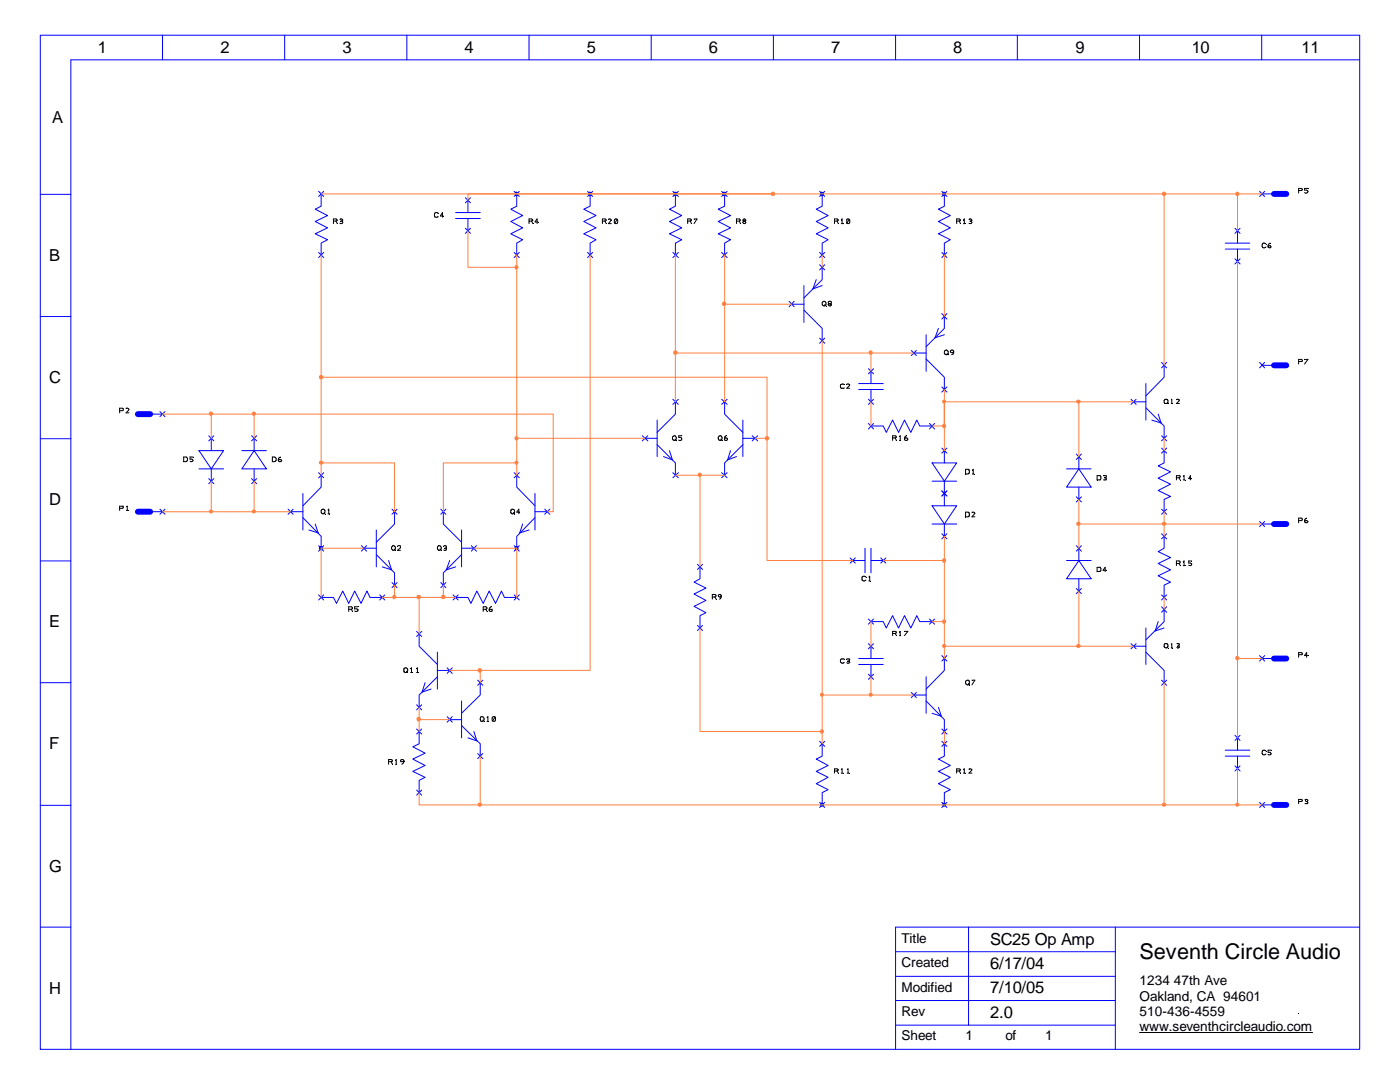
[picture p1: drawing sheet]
<svg xmlns="http://www.w3.org/2000/svg" width="279mm" height="216mm" viewBox="0 0 279 216" stroke-linecap="round" stroke-linejoin="round" font-family="sans-serif">
<defs><g id="words">
<text font-size="4.3" x="227.4" y="191.4">Seventh Circle Audio</text>
<g font-size="3.3">
<text x="19.6" y="10.6">1</text>
<text x="44" y="10.6">2</text>
<text x="68.3" y="10.6">3</text>
<text x="92.7" y="10.6">4</text>
<text x="117.1" y="10.6">5</text>
<text x="141.5" y="10.6">6</text>
<text x="165.9" y="10.6">7</text>
<text x="190.2" y="10.6">8</text>
<text x="214.6" y="10.6">9</text>
<text x="237.8" y="10.6">10</text>
<text x="259.8" y="10.6">11</text>
<text x="10.4" y="24.6">A</text>
<text x="9.8" y="52">B</text>
<text x="9.8" y="76.4">C</text>
<text x="9.8" y="100.8">D</text>
<text x="9.8" y="125.1">E</text>
<text x="9.8" y="149.5">F</text>
<text x="9.8" y="173.9">G</text>
<text x="197.6" y="188.5">SC25 Op Amp</text>
<text x="197.6" y="193.4">6/17/04</text>
<text x="9.8" y="198.3">H</text>
<text x="197.6" y="203.1">2.0</text>
<text x="197.6" y="198.2">7/10/05</text>
</g>
<g font-size="2.7">
<text x="179.9" y="188.1">Title</text>
<text x="179.9" y="193">Created</text>
<text x="179.9" y="197.9">Modified</text>
<text x="227.4" y="196.6">1234</text>
<text x="234.3" y="196.6">47th Ave</text>
<text x="179.9" y="202.7">Rev</text>
<text x="227.4" y="199.6">Oakland, CA 94601</text>
<text x="227.4" y="202.7">510-436-4559</text>
<text x="179.9" y="207.6">Sheet</text>
<text x="192.7" y="207.6">1</text>
<text x="200.7" y="207.6">of</text>
<text x="208.6" y="207.6">1</text>
<text x="227.4" y="205.7">www.seventhcircleaudio.com</text>
</g>
</g></defs>
<g fill="none" stroke="#00f" stroke-width=".2">
<path d="M8 7h263.4v202.4h-263.4zM32.4 7v4.9M56.8 7v4.9M81.2 7v4.9M105.6 7v4.9M130 7v4.9M154.3 7v4.9M178.7 7v4.9M203 7v4.9M227.4 7v4.9M251.8 7v4.9M271.4 11.9h-257.3v197.5"/>
<path d="M8 38.8h6.1M63.6 38.2l1 1M64.1 38.7v2.4l-1.2 .6 2.5 1.3-2.5 1.2 2.5 1.3-2.5 1.2 2.5 1.1-1.3 .7v2.4M64.6 38.2l-1 1M92.9 39.5l1 1M93.4 40v2.4M93.9 39.5l-1 1M102.6 38.2l1 1M103.1 38.7v2.4l-1.2 .6 2.4 1.3-2.4 1.2 2.4 1.3-2.4 1.2 2.4 1.1-1.2 .7v2.4M103.6 38.2l-1 1M117.3 38.2l1 1M117.8 38.7v2.4l-1.3 .6 2.5 1.3-2.5 1.2 2.5 1.3-2.5 1.2 2.5 1.1-1.2 .7v2.4"/>
<path d="M118.3 38.2l-1 1M134.3 38.2l1.1 1M134.8 38.7v2.4l-1.2 .6 2.5 1.3-2.5 1.2 2.5 1.3-2.5 1.2 2.5 1.1-1.3 .7v2.4M135.4 38.2l-1.1 1M144 38.2l1.1 1M144.6 38.7v2.4l-1.3 .6 2.5 1.3-2.5 1.2 2.5 1.3-2.5 1.2 2.5 1.1-1.2 .7v2.4M145.1 38.2l-1.1 1M163.6 38.2l1 1M164.1 38.7v2.4l-1.2 .6 2.4 1.3-2.4 1.2 2.4 1.3-2.4 1.2 2.4 1.1-1.2 .7v2.4M164.6 38.2l-1 1M188 38.2l1 1M188.5 38.7v2.4l-1.2 .6 2.4 1.3-2.4 1.2 2.4 1.3-2.4 1.2 2.4 1.1-1.2 .7v2.4"/>
<path d="M189 38.2l-1 1M251.4 38.2l1 1M251.9 38.7h2.4M252.4 38.2l-1 1M63.6 50.4l1 1M64.6 50.4l-1 1M90.9 43.6h4.9M90.9 42.4h4.9M92.9 45.6l1 1M93.4 43.6v2.5M93.9 45.6l-1 1M102.6 50.4l1 1"/>
<path d="M103.6 50.4l-1 1M117.3 50.4l1 1M118.3 50.4l-1 1M134.3 50.4l1.1 1M135.4 50.4l-1.1 1M144 50.4l1.1 1M145.1 50.4l-1.1 1M160.4 57v7.3M162.9 55.8l-.7 1.9 1.9-.7M163.6 52.8l1 1M163.6 50.4l1 1M164.1 53.3v2.5l-3.7 3.6"/>
<path d="M164.6 52.8l-1 1M164.6 50.4l-1 1M188 50.4l1 1M189 50.4l-1 1M244.5 49.7h4.9M244.5 48.5h4.9M246.5 51.6l1 1.1M246.5 45.6l1 1M247 46.1v2.4M247 49.7v2.5M247.5 51.6l-1 1.1M247.5 45.6l-1 1"/>
<path d="M8 63.2h6.1M134.3 79.7l1.1 1M135.4 79.7l-1.1 1M144 79.7l1.1 1M145.1 79.7l-1.1 1M157.5 60.1l1 1.1M158 60.7h2.4M158.5 60.1l-1 1.1M160.4 61.9l3.7 3.6v2.5M163.6 67.5l1 1M164.6 67.5l-1 1M171.4 77.7h4.9"/>
<path d="M171.4 76.5h4.9M173.3 79.7l1 1M173.3 73.6l1 1M173.8 74.1v2.4M173.8 77.7v2.5M174.3 79.7l-1 1M174.3 73.6l-1 1M181.9 69.9l1 1.1M182.4 70.4h2.4M182.9 69.9l-1 1.1M184.8 71.6l3.7 3.7v2.4M184.8 66.8v7.3"/>
<path d="M187.3 65.5l-.7 1.9 1.9-.6M188 62.6l1 1.1M188 77.2l1 1M188.5 63.1v2.4l-3.7 3.7M189 62.6l-1 1.1M189 77.2l-1 1M225.7 79.7l1 1M226.7 79.7l-1 1M228.7 76.5v7.3M231.8 72.3l1 1.1M232.3 72.9v2.4l-3.6 3.7M232.8 72.3l-1 1.1"/>
<path d="M251.4 72.3l1 1.1M251.9 72.9h2.4M252.4 72.3l-1 1.1M8 87.5h6.1M30 82.6h2.4M31.9 82.1l1 1M32.9 82.1l-1 1M39.7 89.9h4.9l-2.4 3.7zM39.7 93.6h4.9M41.7 87l1 1M41.7 95.5l1 1M42.2 87.5v2.4"/>
<path d="M42.2 93.6v2.4M42.7 87l-1 1M42.7 95.5l-1 1M48.3 89.9h4.9M50.2 95.5l1 1M50.2 87l1 1M50.7 89.9l2.5 3.7h-4.9zM50.7 87.5v2.4M50.7 93.6v2.4M51.2 87l-1 1M51.2 95.5l-1 1M60.5 98.5v7.2"/>
<path d="M63.6 94.3l1 1M64.1 94.8v2.4l-3.6 3.7M64.6 94.3l-1 1M102.6 94.3l1 1M103.1 94.8v2.4l3.7 3.7M103.6 94.3l-1 1M106.8 98.5v7.2M128.2 87l1.1 1M128.7 87.5h2.4M129.3 87l-1.1 1M131.1 88.7l3.7 3.7v2.4M131.1 83.8v7.3"/>
<path d="M133.6 89.9l.6 1.9-1.8-.7M134.3 94.3l1.1 1M134.8 80.2v2.4l-3.7 3.7M135.4 94.3l-1.1 1M144 94.3l1.1 1M144.6 80.2v2.4l3.7 3.7M145.1 94.3l-1.1 1M145.8 89.9l-.6 1.9 1.8-.7M148.3 88.7l-3.7 3.7v2.4M148.3 87.5h2.4M148.3 83.8v7.3M150.1 87l1.1 1"/>
<path d="M151.2 87l-1.1 1M173.3 84.5l1 1.1M173.8 85h2.5l.6 1.3 1.2-2.5 1.2 2.5 1.2-2.5 1.3 2.5 1.2-2.5 .6 1.2h2.4M174.3 84.5l-1 1.1M185.5 84.5l1 1.1M186 92.4h4.9l-2.4 3.6zM186 96h4.9M186.5 84.5l-1 1.1M188 89.4l1 1M188 98l1 1M188.5 89.9v2.5M188.5 96v4.9"/>
<path d="M189 89.4l-1 1M189 98l-1 1M212.9 93.6h4.9M214.8 99.1l1 1.1M214.8 90.6l1 1.1M215.3 93.6l2.5 3.6h-4.9zM215.3 91.1v2.5M215.3 97.2v2.5M215.8 99.1l-1 1.1M215.8 90.6l-1 1.1M226.2 80.2h2.5M228.7 81.4l3.6 3.6v2.5"/>
<path d="M231.1 82.6l.6 1.8-1.8-.6M231.8 89.4l1 1M231.8 87l1 1M232.3 89.9v2.5l-1.2 .6 2.5 1.1-2.5 1.3 2.5 1.2-2.5 1.3 2.5 1.2-1.3 .6v2.4M232.8 89.4l-1 1M232.8 87l-1 1M8 111.9h6.1M30 102.1h2.4M31.9 101.6l1 1M32.9 101.6l-1 1M57.5 101.6l1 1M58 102.1h2.5"/>
<path d="M58.5 101.6l-1 1M60.5 103.3l3.6 3.7v2.4M62.9 104.6l.6 1.7-1.9-.6M63.6 108.9l1 1.1M63.6 118.7l1 1M64.1 119.2h2.4l.6 1.2 1.3-2.5 1.2 2.5 1.2-2.5 1.3 2.5 1.1-2.5 .6 1.3h2.5M64.6 108.9l-1 1.1M64.6 118.7l-1 1M72.1 108.9l1.1 1.1M72.6 109.4h2.5M73.2 108.9l-1.1 1.1M75.1 110.7l3.6 3.6v2.5"/>
<path d="M75.1 105.7v7.4M75.8 118.7l1 1M76.8 118.7l-1 1M77.6 111.8l.5 1.9-1.8-.6M78.2 101.6l1 1M78.2 116.2l1 1.1M78.7 102.1v2.5l-3.6 3.6M79.2 101.6l-1 1M79.2 116.2l-1 1.1M88 101.6l1 1M88 116.2l1 1.1M88.5 102.1v2.5l3.6 3.6"/>
<path d="M89 101.6l-1 1M89 116.2l-1 1.1M89.7 111.8l-.6 1.9 1.8-.6M90.4 118.7l1 1M90.9 119.2h2.5l.6 1.2 1.2-2.5 1.2 2.5 1.2-2.5 1.3 2.5 1.2-2.5 .6 1.3h2.4M91.4 118.7l-1 1M92.1 110.7l-3.6 3.6v2.5M92.1 109.4h2.5M92.1 105.7v7.4M94.1 108.9l1 1.1M95.1 108.9l-1 1.1M102.6 108.9l1 1.1"/>
<path d="M102.6 118.7l1 1M103.6 108.9l-1 1.1M103.6 118.7l-1 1M104.3 104.6l-.6 1.7 1.9-.6M106.8 103.3l-3.7 3.7v2.4M106.8 102.1h2.4M108.7 101.6l1 1M109.7 101.6l-1 1M139.2 112.6l1 1M139.7 113.1v2.4l-1.2 .7 2.4 1.1-2.4 1.2 2.4 1.3-2.4 1.2 2.4 1.3-1.2 .6v2.4M140.2 112.6l-1 1M169.7 111.3l1 1.1"/>
<path d="M170.2 111.8h2.4M170.7 111.3l-1 1.1M172.6 109.4v4.9M173.8 111.8h2.5M173.8 109.4v4.9M175.8 111.3l1 1.1M176.8 111.3l-1 1.1M186 100.9h4.9l-2.4 3.7zM186 104.6h4.9M188 106.5l1 1M188.5 104.6v2.4M189 106.5l-1 1"/>
<path d="M212.9 111.8h4.9M214.8 117.4l1 1M214.8 108.9l1 1.1M215.3 111.8l2.5 3.7h-4.9zM215.3 109.4v2.4M215.3 115.5v2.4M215.8 117.4l-1 1M215.8 108.9l-1 1.1M231.8 101.6l1 1M231.8 118.7l1 1M231.8 106.5l1 1M232.3 107v2.4l-1.2 .7 2.5 1.2-2.5 1.1 2.5 1.3-2.5 1.2 2.5 1.3-1.3 .6v2.4"/>
<path d="M232.8 101.6l-1 1M232.8 118.7l-1 1M232.8 106.5l-1 1M251.4 104.1l1 1M251.9 104.6h2.4M252.4 104.1l-1 1M8 136.2h6.1M83.1 126l1.1 1M83.7 126.5v2.4l3.6 3.7M84.2 126l-1.1 1M84.8 136.2l-.6 1.9 1.8-.6M87.3 135l-3.6 3.7v2.4"/>
<path d="M87.3 130.1v7.4M87.3 133.8h2.4M89.2 133.3l1.1 1.1M90.3 133.3l-1.1 1.1M92.1 139.9v7.3M95.3 135.7l1.1 1M95.8 136.2v2.5l-3.7 3.6M96.4 135.7l-1.1 1M139.2 124.8l1 1M140.2 124.8l-1 1M171.4 132.6h4.9M171.4 131.4h4.9"/>
<path d="M173.3 123.5l1 1M173.3 134.5l1 1.1M173.3 128.4l1 1.1M173.8 124h2.5l.6 1.3 1.2-2.4 1.2 2.4 1.2-2.4 1.3 2.4 1.2-2.4 .6 1.1h2.4M173.8 128.9v2.5M173.8 132.6v2.4M174.3 123.5l-1 1M174.3 134.5l-1 1.1M174.3 128.4l-1 1.1M181.9 138.2l1 1M182.4 138.7h2.4M182.9 138.2l-1 1"/>
<path d="M184.8 139.9l3.7 3.7v2.4M184.8 135v7.3M185.5 123.5l1 1M186.5 123.5l-1 1M188 130.8l1 1.1M188.5 131.4v2.4l-3.7 3.7M189 130.8l-1 1.1M225.7 128.4l1 1.1M226.2 128.9h2.5M226.7 128.4l-1 1.1M228.7 130.1l3.6 3.7v2.4M228.7 125.3v7.3"/>
<path d="M231.1 124l-.6 1.9 1.8-.6M231.8 121.1l1 1.1M231.8 135.7l1 1M232.3 121.6v2.4l-3.6 3.7M232.8 121.1l-1 1.1M232.8 135.7l-1 1M251.4 130.8l1 1.1M251.9 131.4h2.4M252.4 130.8l-1 1.1M83.1 140.6l1.1 1M83.1 145.5l1.1 1M83.1 157.6l1.1 1.1"/>
<path d="M83.7 146v2.4l-1.3 .6 2.4 1.3-2.4 1.2 2.4 1.2-2.4 1.2 2.4 1.2-1.1 .6v2.5M84.2 140.6l-1.1 1M84.2 145.5l-1.1 1M84.2 157.6l-1.1 1.1M89.2 143l1.1 1.1M89.7 143.6h2.4M90.3 143l-1.1 1.1M92.1 144.8l3.7 3.6v2.5M94.6 146l.6 1.8-1.8-.6M95.3 150.4l1.1 1M96.4 150.4l-1.1 1M163.6 147.9l1 1"/>
<path d="M164.1 148.4v2.5l-1.2 .6 2.4 1.2-2.4 1.2 2.4 1.2-2.4 1.3 2.4 1.2-1.2 .6v2.4M164.6 147.9l-1 1M187.3 141.1l.6 1.8-1.9-.6M188 145.5l1 1M188 147.9l1 1M188.5 148.4v2.5l-1.2 .6 2.4 1.2-2.4 1.2 2.4 1.2-2.4 1.3 2.4 1.2-1.2 .6v2.4M189 145.5l-1 1M189 147.9l-1 1M244.5 150.9h4.9M244.5 149.7h4.9M246.5 152.8l1 1M246.5 146.7l1 1"/>
<path d="M247 147.2v2.5M247 150.9v2.4M247.5 152.8l-1 1M247.5 146.7l-1 1M8 160.7h6.1M163.6 160.1l1 1M164.6 160.1l-1 1M188 160.1l1 1M189 160.1l-1 1M251.4 160.1l1 1M251.9 160.6h2.4M252.4 160.1l-1 1"/>
<path d="M8 185h6.1M178.7 194.8h43.9M178.7 199.6h43.9M178.7 189.9h43.9M193.3 185v19.6M222.6 185v24.4M271.4 185h-92.7v24.4M178.7 204.6h43.9"/>
</g>
<g fill="#00f" stroke="#00f" stroke-width=".2">
<circle cx="64.1" cy="109.4" r=".35"/>
<circle cx="103" cy="109.4" r=".33"/>
<circle cx="103" cy="38.7" r=".33"/>
<circle cx="134.8" cy="38.7" r=".35"/>
<circle cx="144.5" cy="38.7" r=".35"/>
<circle cx="164" cy="38.7" r=".33"/>
<circle cx="164" cy="160.6" r=".31"/>
<circle cx="188.4" cy="160.6" r=".31"/>
<circle cx="188.4" cy="38.7" r=".33"/>
<circle cx="117.7" cy="38.7" r=".33"/>
</g>
<g fill="none" stroke="#000" stroke-width=".2">
<path d="M259.2 38h.5l.2-.2-.2-.2h-.5v.9M261 37.6h-.7v.3h.5l.2 .3-.2 .3-.5-.1M66.5 44.1h.6M67.1 44.1l.2-.2-.1-.1-.7-.1v.9M67.1 44.1l.2 .5M67.8 43.8a.36 .36 0 0 1 .6 .1l-.2 .2M68 44.1h.2M68.2 44.1l.2 .3a.36 .36 0 0 1-.6 .1M87.5 42.6l-.5-.2-.3 .4 .1 .5h.7M88.5 43.1h-.6l.4-.7v.9M105.6 44.1h.5M106.1 44.1l.2-.2v-.1l-.7-.1v.9"/>
<path d="M106.1 44.1l.2 .5M107.4 44.3h-.6l.4-.6v.9M120.2 44.1h.5M120.7 44.1l.3-.2-.1-.1-.7-.1v.9M120.7 44.1l.3 .5M121.4 43.8a.36 .36 0 0 1 .6 .1l-.6 .7h.6M123.2 43.8a.36 .36 0 0 0-.6 .1l.1 .6M123.2 43.8l.1 .6a.36 .36 0 0 1-.6 .1M123.2 43.8l-.5 .7M137.2 44.1h.6M137.8 44.1l.2-.2-.1-.1-.7-.1v.9M137.8 44.1l.2 .5"/>
<path d="M138.5 43.7h.6l-.6 .9M147 44.1h.6M147.6 44.1l.1-.2-.1-.2h-.6v.9M147.6 44.1l.1 .5M148.5 44.1l-.2-.2 .2-.2 .3 .2-.2 .2M148.5 44.1h.1M148.5 44.1l-.2 .3 .2 .2 .3-.2-.2-.3M166.5 44.1h.5M167 44.1l.3-.2-.1-.1-.7-.1v.9M167 44.1l.3 .5M167.9 44.6h.3M167.9 43.9l.2-.2v.9"/>
<path d="M169.5 43.8h-.5v.7M169.5 43.8l.1 .6a.36 .36 0 0 1-.6 .1M169.5 43.8l-.5 .7M190.9 44.1h.5M191.4 44.1l.3-.2-.1-.1-.7-.1v.9M191.4 44.1l.3 .5M192.3 44.6h.3M192.3 43.9l.1-.2v.9M193.4 43.8a.36 .36 0 0 1 .6 .1l-.3 .2M193.5 44.1h.2M193.7 44.1l.3 .3a.36 .36 0 0 1-.6 .1M252.6 48.7l-.5-.2-.2 .4 .1 .5h.4l.2-.1"/>
<path d="M253.2 49.1l.3-.1 .2 .3-.4 .1-.2-.1zM253.5 48.5a.63 .63 0 0 0-.4 .8M164.6 60.8l.2 .2M165.5 60.6l-.2-.2a.35 .35 0 0 1 .3-.3 .35 .35 0 0 1 .3 .3l-.2 .2M165.5 60.6l-.2 .2a.35 .35 0 0 0 .3 .3 .35 .35 0 0 0 .3-.3l-.2-.2M165.5 60.6h.2M168.5 76.7l-.4-.1-.4 .3 .2 .6 .6-.1M169 76.7l.3-.1 .3 .2-.6 .7h.6M189 70.6l.2 .2M190.3 70.1l-.1 .5-.3 .2M232.4 79.8h.6l.1 .5-.2 .2-.5-.1zM233.8 79.8v-.1v.8"/>
<path d="M234.8 79.8l.4-.1 .2 .1-.6 .7h.6M259.2 72.1h.6l.1-.1-.2-.3h-.5v.9M260.3 71.7h.7l-.7 .9M23.9 82h.5l.2-.3-.2-.3h-.5v1M25.1 81.5l.4-.1 .2 .3-.6 .7h.6M36.7 91.2h.5l.1 .2 .1 .5-.2 .2h-.5zM38.5 91.2h-.6v.4h.4l.2 .3a.36 .36 0 0 1-.6 .1M54.4 91.2h.4l.2 .2 .1 .5-.2 .1-.5 .1zM55.6 91.8l.4-.1 .2 .2a.35 .35 0 0 1-.3 .2 .35 .35 0 0 1-.4-.2zM56 91.2a.6 .6 0 0 0-.5 .7M134.7 87.6l.3 .3M136.1 87h-.6v.3h.3l.3 .2-.3 .4-.3-.1"/>
<path d="M143.8 87.6l.3 .3M144.9 87l-.3 .2v.6a.36 .36 0 0 0 .6-.2 .36 .36 0 0 0-.6-.1M178.1 87.4h.5M178.6 87.4l.3-.2-.1-.2h-.7v.9M178.6 87.4l.3 .5M179.5 87.9h.2M179.5 87.1l.2-.1v.9M180.9 87a.6 .6 0 0 0-.4 .6M192.7 93.6l.7 .1v.8l-.7 .1zM194.1 94.6h.3M194.1 93.8l.1-.2v1M218.9 94.9l.7 .1 .1 .5-.2 .3h-.6z"/>
<path d="M220.2 94.9h.5l.1 .2-.2 .2M220.4 95.3h.2M220.6 95.3l.2 .3-.1 .2h-.5M232.9 80.3l.2 .2M233.8 80.5h.2M234.8 95.3h.5M235.3 95.3l.2-.2v-.2h-.7v.9M235.3 95.3l.2 .5M236.1 95.8h.4M236.1 95l.2-.1v.9M237.8 95.5h-.6l.4-.6v.9M23.9 101.4h.5l.2-.2v-.2h-.7v.9"/>
<path d="M25.2 101.9h.4M25.2 101.1l.2-.1v.9M64.3 101.7l.3-.1 .3 .3v.3l-.3 .3-.3-.1-.2-.2v-.3zM64.7 102.3l.2 .2M65.4 102.5h.4M65.4 101.8l.2-.2v.9M78.7 109.6l.2 .2M79.3 109h.6v.3l-.6 .5h.6M87.4 109.1l.1-.2a.47 .47 0 0 1 .6 .4 .47 .47 0 0 1-.6 .5 .52 .52 0 0 1-.1-.7zM87.8 109.6l.3 .2M88.6 109h.5v.3l-.2 .1M88.7 109.4h.4v.3h-.5"/>
<path d="M102.4 102.3l.3 .2M103.7 102.2h-.6l.4-.6v.9M142.2 119.1h.5M142.7 119.1l.2-.2-.1-.2-.6-.1v.9M142.7 119.1l.2 .4M143.9 118.9v.2l-.3 .4M172.8 115.1l-.2-.1-.6 .1 .1 .7 .5 .1 .2-.2M173.4 115.1l.2-.1v.9M173.4 115.9h.3M192.7 102.2l.7 .1v.7l-.7 .1zM194 102.3l.3-.1 .3 .2-.6 .7h.6M218.9 113.2l.7 .1v.7h-.7z"/>
<path d="M220.8 113.8h-.7l.5-.6v.8M234.8 112.4h.5M235.3 112.4l.2-.2v-.2l-.7-.1v1M235.3 112.4l.2 .5M236.1 112.1l.2-.2v1M236.1 112.9h.4M237.8 111.9h-.6v.5h.4l.2 .2a.36 .36 0 0 1-.6 .2M259.2 103.9h.5l.2-.3-.2-.2h-.5v.9M260.3 104.1l.3-.2 .4 .2a.35 .35 0 0 1-.3 .2 .35 .35 0 0 1-.4-.2zM260.8 103.4a.6 .6 0 0 0-.5 .7M69.6 121.6h.5M70.1 121.6l.3-.3-.1-.1-.7-.1v.9"/>
<path d="M70.1 121.6l.3 .4M71.5 121.1h-.7v.4h.4l.3 .2-.3 .3-.4-.1M80.7 133.3a.45 .45 0 0 1 .6 .2 .45 .45 0 0 1-.1 .6 .45 .45 0 0 1-.6-.1zM81.1 133.9l.3 .3M82 134.2h.2M82 133.4l.1-.1v.9M83.1 134.2h.4M83.1 133.4l.2-.1v.9M96.4 121.6h.5M96.9 121.6l.3-.3-.1-.1-.7-.1v.9M96.9 121.6l.3 .4M97.7 121.6h.5v.3a.36 .36 0 0 1-.6-.1z"/>
<path d="M98 121.1a.6 .6 0 0 0-.4 .7M168.5 131.6l-.6-.1-.2 .6a.45 .45 0 0 0 .8 .1M169 131.5h.5l.1 .2-.3 .2M169.2 131.9h.1M169.3 131.9l.2 .1v.2h-.5M178.1 126.4h.5M178.6 126.4l.2-.1v-.2l-.7-.1v.8M178.6 126.4l.3 .4M179.5 126.1l.2-.1v.8M179.5 126.8h.2M180.5 126h.7l-.7 .8M193.3 136.4l.2 .3"/>
<path d="M194 135.7h.6l-.6 1M232.5 128.4h.4l.2 .3v.3l-.3 .3-.5-.3zM232.9 129.1l.2 .2M233.8 129.3h.2M233.8 128.5v-.1v.9M234.9 128.4h.4l.1 .2-.2 .3M235 128.9h.2M235.2 128.9l.2 .2-.2 .2-.3-.1M259.2 130.6h.6l.1-.1-.2-.3h-.5v.9M261 130.8h-.7l.5-.6v.9M77.6 152h.6l.1-.2-.2-.2h-.5v.9M78.1 152l.2 .5"/>
<path d="M78.9 151.7l.2-.1v.9M78.9 152.5h.3M80 151.6a.36 .36 0 0 1 .6 .2l-.1 .2h-.5zM80.6 151.8a.6 .6 0 0 1-.4 .7M96.4 143.7l.2 .2M97.2 143.9h.3M97.2 143.2l.2-.2v.9M98.8 143.1a.36 .36 0 0 0-.6 .2l.1 .5M98.8 143.1l.1 .6a.36 .36 0 0 1-.6 .1M98.8 143.1l-.5 .7M166.5 153.8h.5M167 153.8h.2v-.3l-.7-.1v.9"/>
<path d="M167 153.8l.3 .5M167.9 153.5l.2-.1v.9M167.9 154.3h.3M169.1 154.3h.3M169.1 153.5l.1-.1v.9M190.9 153.8h.5M191.4 153.8l.3-.2-.1-.1-.7-.1v.9M191.4 153.8l.3 .5M192.3 154.3h.3M192.3 153.5l.1-.1v.9M193.4 153.5l.3-.1 .3 .2-.6 .7h.6M252.6 149.9l-.5-.2-.2 .3 .1 .5 .4 .1 .2-.1"/>
<path d="M253.7 149.7h-.6v.4h.4l.2 .3-.2 .2-.4-.1M259.2 159.9h.5l.2-.2-.2-.2h-.5v.9M260.4 159.6h.5l.1 .1-.2 .2M260.6 159.9h.2M260.8 159.9l.2 .3-.1 .2h-.5M227.4 206h34.6"/>
<circle cx="164.5" cy="60.6" r=".43"/>
<circle cx="188.9" cy="70.3" r=".44"/>
<circle cx="190" cy="70.1" r=".31"/>
<circle cx="134.6" cy="87.5" r=".43"/>
<circle cx="143.7" cy="87.4" r=".43"/>
<circle cx="180.8" cy="87.6" r=".31"/>
<circle cx="78.5" cy="109.4" r=".43"/>
<circle cx="102.3" cy="102" r=".45"/>
<circle cx="143.7" cy="118.9" r=".28"/>
<circle cx="193.1" cy="136.2" r=".45"/>
<circle cx="96.2" cy="143.5" r=".43"/>
</g>
<g fill="#000">
<path d="M259.2 38v.1zM261 37.6l.1 .1zM66.5 44.1l.1 .1zM67.3 44.6l.1 .1zM67.8 43.8l.1 .1zM68 44.1l.1 .1zM87.5 42.6v.1zM88.5 43.1l.1 .1zM105.6 44.1l.1 .1zM106.3 44.6l.1 .1zM107.4 44.3v.1zM120.2 44.1l.1 .1z"/>
<path d="M121 44.6l.1 .1zM121.4 43.8l.1 .1zM123.2 43.8l.1 .1zM137.2 44.1l.1 .1zM138 44.6l.1 .1zM138.5 43.7l.1 .1zM147 44.1l.1 .1zM147.7 44.6l.1 .1zM148.6 44.1l.1 .1zM166.5 44.1l.1 .1zM167.3 44.6l.1 .1zM167.9 43.9h.1z"/>
<path d="M168.2 44.6l.1 .1zM169.5 43.8l.1 .1zM190.9 44.1l.1 .1zM191.7 44.6l.1 .1zM192.3 43.9h.1zM192.6 44.6l.1 .1zM193.4 43.8l.1 .1zM193.5 44.1l.1 .1zM252.6 48.7l.1 .1zM253.5 48.5l.1 .1zM164.1 60.7l.1 .1zM164.8 61l.1 .1z"/>
<path d="M165.7 60.6l.1 .1zM168.5 76.7l.1 .1zM169 76.7l.1 .1zM188.5 70.5l.1 .1zM189.2 70.8l.1 .1zM190.3 70.1l.1 .1zM234.8 79.8h.1zM259.2 72.1v.1zM260.3 71.7l.1 .1zM23.9 82h.1zM25.1 81.5l.1 .1zM36.7 92.1v.1z"/>
<path d="M38.5 91.2l.1 .1zM54.4 92.1v.1zM56 91.2v.1zM134.2 87.5l.1 .1zM135 87.9v.1zM143.3 87.5l.1 .1zM144.1 87.9l.1 .1zM144.9 87h.1zM178.1 87.4l.1 .1zM178.9 87.9l.1 .1zM179.5 87.1l.1 .1zM179.7 87.9l.1 .1z"/>
<path d="M180.9 87h.1zM192.7 94.6l.1 .1zM194.1 93.8v.1zM194.4 94.6l.1 .1zM218.9 95.8h.1zM220.2 94.9l.1 .1zM220.4 95.3l.1 .1zM232.3 80.3h.1zM233.1 80.5l.1 .1zM234 80.5l.1 .1zM234.8 95.3l.1 .1zM235.5 95.8h.1z"/>
<path d="M236.1 95l.1 .1zM236.5 95.8h.1zM237.8 95.5l.1 .1zM23.9 101.4l.1 .1zM25.2 101.1l.1 .1zM25.6 101.9h.1zM64.1 102.2l.1 .1zM64.9 102.5v.1zM65.4 101.8l.1 .1zM65.8 102.5l.1 .1zM78.1 109.5l.1 .1zM78.9 109.8l.1 .1z"/>
<path d="M79.3 109l.1 .1zM87.3 109.5l.1 .1zM88.1 109.8v.1zM88.6 109v.1zM88.7 109.4l.1 .1zM101.9 102.2l.1 .1zM102.7 102.5l.1 .1zM103.7 102.2l.1 .1zM142.2 119.1v.1zM142.9 119.5l.1 .1zM143.9 118.9l.1 .1zM172.8 115.1l.1 .1z"/>
<path d="M173.4 115.1l.1 .1zM173.7 115.9v.1zM192.7 103.1l.1 .1zM194 102.3l.1 .1zM218.9 114l.1 .1zM220.8 113.8l.1 .1zM234.8 112.4l.1 .1zM235.5 112.9h.1zM236.1 112.1l.1 .1zM236.5 112.9h.1zM237.8 111.9l.1 .1zM259.2 103.9v.1z"/>
<path d="M260.8 103.4l.1 .1zM69.6 121.6l.1 .1zM70.4 122v.1zM71.5 121.1v.1zM80.6 133.9h.1zM81.4 134.2v.1zM82 133.4v.1zM82.2 134.2l.1 .1zM83.1 133.4l.1 .1zM83.5 134.2l.1 .1zM96.4 121.6l.1 .1zM97.2 122l.1 .1z"/>
<path d="M98 121.1l.1 .1zM168.5 131.6l.1 .1zM169 131.5l.1 .1zM169.2 131.9v.1zM178.1 126.4l.1 .1zM178.9 126.8l.1 .1zM179.5 126.1l.1 .1zM179.7 126.8l.1 .1zM180.5 126l.1 .1zM192.7 136.3l.1 .1zM194 135.7l.1 .1zM232.3 129l.1 .1z"/>
<path d="M233.1 129.3l.1 .1zM233.8 128.5v.1zM234 129.3l.1 .1zM234.9 128.4v.1zM235 128.9h.1zM259.2 130.6v.1zM261 130.8l.1 .1zM77.6 152v.1zM78.3 152.5l.1 .1zM78.9 151.7l.1 .1zM79.2 152.5v.1zM80.6 151.8l.1 .1z"/>
<path d="M95.8 143.6l.1 .1zM96.6 143.9l.1 .1zM97.2 143.2l.1 .1zM97.5 143.9v.1zM98.8 143.1l.1 .1zM166.5 153.8l.1 .1zM167.3 154.3h.1zM167.9 153.5l.1 .1zM168.2 154.3h.1zM169.1 153.5l.1 .1zM169.4 154.3h.1zM190.9 153.8l.1 .1z"/>
<path d="M191.7 154.3h.1zM192.3 153.5l.1 .1zM192.6 154.3h.1zM193.4 153.5l.1 .1zM252.6 149.9h.1zM253.7 149.7v.1zM260.4 159.6l.1 .1zM259.2 159.9v.1zM260.6 159.9l.1 .1zM200.7 202.1v.1zM259.2 202.1v.1z"/>
</g>
<path d="M254.3 38.7h2.4M254.3 72.9h2.4M27.5 82.6h2.5M27.5 102.1h2.5M254.3 104.6h2.4M254.3 131.4h2.4M254.3 160.6h2.4" fill="none" stroke="#00f" stroke-width="1.2"/>
<g fill="#ff8040" stroke="#ff8040" stroke-width=".2">
<circle cx="64.1" cy="92.3" r=".33"/>
<circle cx="64.1" cy="75.3" r=".35"/>
<circle cx="153.1" cy="87.5" r=".35"/>
<circle cx="88.5" cy="119.1" r=".35"/>
<circle cx="83.6" cy="119.1" r=".35"/>
<circle cx="78.7" cy="119.1" r=".33"/>
<circle cx="103.1" cy="92.3" r=".31"/>
<circle cx="103" cy="87.5" r=".33"/>
<circle cx="103" cy="53.3" r=".33"/>
<circle cx="83.6" cy="143.5" r=".35"/>
<circle cx="95.7" cy="133.8" r=".35"/>
<circle cx="95.8" cy="160.6" r=".33"/>
<circle cx="232.3" cy="160.6" r=".33"/>
<circle cx="246.9" cy="160.6" r=".31"/>
<circle cx="134.8" cy="70.3" r=".35"/>
<circle cx="173.7" cy="70.3" r=".33"/>
<circle cx="144.5" cy="60.6" r=".35"/>
<circle cx="139.6" cy="94.7" r=".33"/>
<circle cx="164" cy="146" r=".33"/>
<circle cx="164" cy="138.6" r=".31"/>
<circle cx="173.8" cy="138.6" r=".31"/>
<circle cx="232.3" cy="104.5" r=".33"/>
<circle cx="215.2" cy="104.5" r=".33"/>
<circle cx="232.3" cy="38.7" r=".35"/>
<circle cx="246.9" cy="38.7" r=".33"/>
<circle cx="154.2" cy="38.7" r=".35"/>
<circle cx="188.4" cy="128.9" r=".31"/>
<circle cx="188.4" cy="124" r=".33"/>
<circle cx="215.2" cy="128.9" r=".33"/>
<circle cx="188.4" cy="111.8" r=".33"/>
<circle cx="188.4" cy="85" r=".33"/>
<circle cx="188.4" cy="80.1" r=".31"/>
<circle cx="215.2" cy="80.1" r=".33"/>
<circle cx="42.1" cy="82.5" r=".33"/>
<circle cx="50.6" cy="82.5" r=".33"/>
<circle cx="42.1" cy="102.1" r=".31"/>
<circle cx="50.7" cy="102.1" r=".31"/>
<circle cx="246.9" cy="131.3" r=".33"/>
</g>
<g fill="none" stroke="#ff8040" stroke-width=".2">
<path d="M64.1 38.7h187.8M154.3 38.7h-60.9v1.3M232.3 38.7v34.2M247 38.7v7.4M64.1 50.9v43.9M93.4 46.1v7.2h9.7M103.1 50.9v43.9M117.8 50.9v82.9h-22M134.8 50.9v29.3M144.6 50.9v29.3M164.1 50.9v2.4M188.5 50.9v12.2"/>
<path d="M247 52.2v95M64.1 75.3h89v12.2M134.8 70.4h47.6M144.6 60.7h13.4M164.1 68v80.4M173.8 70.4v3.7M188.5 77.7v12.2M32.4 82.6h18.3M42.2 82.6v4.9M42.2 96v6.1M50.7 82.6h59.7v19.5h-1.2M50.7 82.6v4.9"/>
<path d="M50.7 96v6.1M64.1 92.4h14.6v9.7M103.1 92.4h-14.6v9.7M103.1 87.5h25.6M134.8 94.8h9.8M139.7 94.8v18.3M150.7 87.5h2.4M153.1 87.5v24.3h17.1M173.8 80.2v4.8M186 85h2.5M188.5 80.2h37.7M215.3 80.2v10.9"/>
<path d="M215.3 99.7v9.7M232.3 87.5v2.4M32.4 102.1h25.6M72.6 109.4h-8.5v9.8M76.3 119.2h14.6M78.7 116.8v2.4M83.7 119.2v7.3M88.5 116.8v2.4M94.6 109.4h8.5v9.8M176.3 111.8h12.2M188.5 107v24.4M215.3 104.6h36.6"/>
<path d="M215.3 117.9v11M232.3 102.1v4.9M232.3 119.2v2.4M89.7 133.8h6.1M95.8 133.8v2.4M139.7 125.3v20.7h24.4M164.1 138.7h18.3M173.8 124v4.9M173.8 135v3.7M186 124h2.5M188.5 128.9h37.7M232.3 136.2v24.4"/>
<path d="M247 131.4h4.9M83.7 158.2v2.4h12.1M83.7 141.1v4.9M83.7 143.6h6M95.8 150.9v9.7M188.5 146v2.4M247 153.3v7.3M95.8 160.6h156.1"/>
</g>
<use href="#words"/>
</svg>
